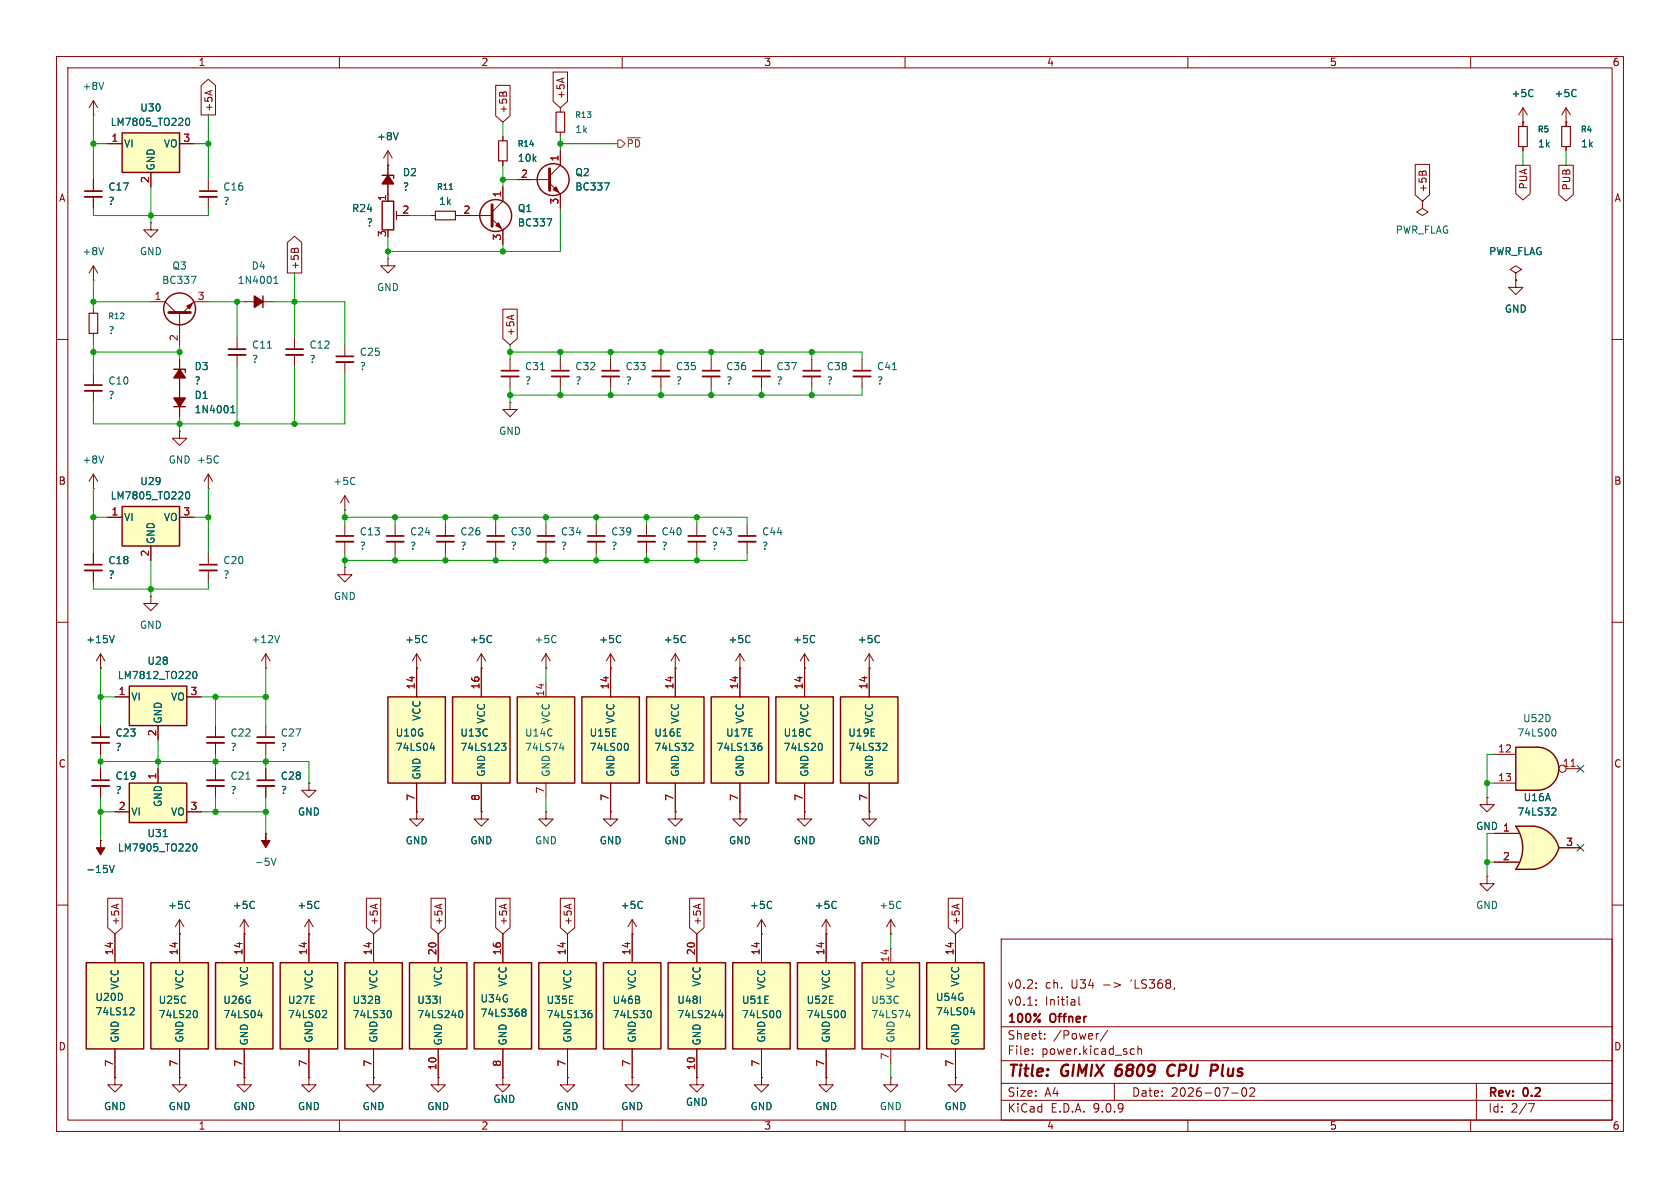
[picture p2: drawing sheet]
<svg xmlns="http://www.w3.org/2000/svg" width="297mm" height="210mm" viewBox="0 0 297 210" stroke-linecap="round" stroke-linejoin="round" font-family="sans-serif">
<defs><g id="words">
<g font-size="2.8" fill="#840000">
<text x="178" y="190.9">Title:</text>
<text x="187.7" y="190.9">GIMIX</text>
<text x="198.1" y="190.9">6809</text>
<text x="208" y="190.9">CPU</text>
<text x="216.4" y="190.9">Plus</text>
</g>
<g font-size="2.1" fill="#840000">
<text x="178" y="178">v0.1:</text>
<text x="178" y="175">v0.2:</text>
<text x="184.7" y="178">Initial</text>
<text x="184.7" y="175">ch.</text>
<text x="189.4" y="175">U34</text>
<text x="200.1" y="175">'LS368,</text>
<text x="178" y="184">Sheet:</text>
<text x="178" y="181.2">100%</text>
<text x="185.7" y="181.2">Offner</text>
<text x="186.2" y="184">/Power/</text>
<text x="178" y="186.7">File:</text>
<text x="184.1" y="186.7">power.kicad_sch</text>
<text x="178" y="196.9">KiCad</text>
<text x="178" y="194.1">Size:</text>
<text x="184.7" y="194.1">A4</text>
<text x="185.7" y="196.9">E.D.A.</text>
<text x="193.3" y="196.9">9.0.9</text>
<text x="200" y="194.1">Date:</text>
<text x="207" y="194.1">2026-07-02</text>
<text x="263" y="194.3">Rev:</text>
<text x="263" y="196.9">Id:</text>
<text x="267.1" y="196.9">2/7</text>
<text x="269.4" y="194.3">0.2</text>
</g>
<g font-size="1.8" fill="#840000">
<text x="35" y="11.9">1</text>
<text x="85" y="11.9">2</text>
<text x="135" y="11.9">3</text>
<text x="185" y="11.9">4</text>
<text x="235" y="11.9">5</text>
<text x="285" y="11.9">6</text>
<text x="100" y="17.6" transform="rotate(-90 100 17.6)">+5A</text>
<text x="37.8" y="19.8" transform="rotate(-90 37.8 19.8)">+5A</text>
<text x="89.9" y="20.2" transform="rotate(-90 89.9 20.2)">+5B</text>
<text x="10.3" y="35.9">A</text>
<text x="252.4" y="34.1" transform="rotate(-90 252.4 34.1)">+5B</text>
<text x="270.2" y="33.6" transform="rotate(-90 270.2 33.6)">PUA</text>
<text x="277.8" y="33.8" transform="rotate(-90 277.8 33.8)">PUB</text>
<text x="285.3" y="35.9">A</text>
<text x="53" y="47.8" transform="rotate(-90 53 47.8)">+5B</text>
<text x="91.1" y="59.5" transform="rotate(-90 91.1 59.5)">+5A</text>
<text x="10.3" y="85.9">B</text>
<text x="285.3" y="85.9">B</text>
<text x="10.3" y="135.9">C</text>
<text x="285.3" y="135.9">C</text>
<text x="21.3" y="163.7" transform="rotate(-90 21.3 163.7)">+5A</text>
<text x="67" y="163.7" transform="rotate(-90 67 163.7)">+5A</text>
<text x="78.4" y="163.7" transform="rotate(-90 78.4 163.7)">+5A</text>
<text x="89.9" y="163.7" transform="rotate(-90 89.9 163.7)">+5A</text>
<text x="101.3" y="163.7" transform="rotate(-90 101.3 163.7)">+5A</text>
<text x="124.1" y="163.7" transform="rotate(-90 124.1 163.7)">+5A</text>
<text x="169.9" y="163.7" transform="rotate(-90 169.9 163.7)">+5A</text>
<text x="10.3" y="185.9">D</text>
<text x="285.3" y="185.9">D</text>
<text x="35" y="199.9">1</text>
<text x="85" y="199.9">2</text>
<text x="135" y="199.9">3</text>
<text x="185" y="199.9">4</text>
<text x="235" y="199.9">5</text>
<text x="285" y="199.9">6</text>
</g>
<g font-size="1.8" fill="#006464">
<text x="14.5" y="16.1">+8V</text>
<text x="267.1" y="17.4">+5C</text>
<text x="274.7" y="17.4">+5C</text>
<text x="19.5" y="22.5">LM7805_TO220</text>
<text x="24.7" y="19.9">U30</text>
<text x="101.6" y="23.7">1k</text>
<text x="21.8" y="26.3">VI</text>
<text x="28.9" y="26.3">VO</text>
<text x="66.5" y="25">+8V</text>
<text x="91.4" y="28.8">10k</text>
<text x="271.8" y="26.3">1k</text>
<text x="279.4" y="26.3">1k</text>
<text x="19.1" y="33.9">C17</text>
<text x="27.5" y="30.2" transform="rotate(-90 27.5 30.2)">GND</text>
<text x="39.4" y="33.9">C16</text>
<text x="71.1" y="31.3">D2</text>
<text x="71.1" y="33.9">?</text>
<text x="101.6" y="33.9">BC337</text>
<text x="101.6" y="31.3">Q2</text>
<text x="19.1" y="36.4">?</text>
<text x="39.4" y="36.4">?</text>
<text x="62.1" y="37.7">R24</text>
<text x="64.7" y="40.2">?</text>
<text x="77.5" y="36.4">1k</text>
<text x="91.4" y="40.2">BC337</text>
<text x="91.4" y="37.7">Q1</text>
<text x="246.6" y="41.5">PWR_FLAG</text>
<text x="14.5" y="45.3">+8V</text>
<text x="24.6" y="45.3">GND</text>
<text x="30.4" y="47.9">Q3</text>
<text x="44.4" y="47.9">D4</text>
<text x="263.2" y="45.3">PWR_FLAG</text>
<text x="28.6" y="50.4">BC337</text>
<text x="41.9" y="50.4">1N4001</text>
<text x="66.5" y="51.7">GND</text>
<text x="19.1" y="59.3">?</text>
<text x="265.9" y="55.5">GND</text>
<text x="34.3" y="65.6">D3</text>
<text x="44.5" y="61.8">C11</text>
<text x="44.5" y="64.4">?</text>
<text x="54.6" y="61.8">C12</text>
<text x="54.6" y="64.4">?</text>
<text x="63.5" y="63.1">C25</text>
<text x="63.5" y="65.6">?</text>
<text x="92.7" y="65.6">C31</text>
<text x="101.6" y="65.6">C32</text>
<text x="110.5" y="65.6">C33</text>
<text x="119.4" y="65.6">C35</text>
<text x="128.3" y="65.6">C36</text>
<text x="137.2" y="65.6">C37</text>
<text x="146.1" y="65.6">C38</text>
<text x="154.9" y="65.6">C41</text>
<text x="19.1" y="68.2">C10</text>
<text x="19.1" y="70.7">?</text>
<text x="34.3" y="70.7">D1</text>
<text x="34.3" y="68.2">?</text>
<text x="92.7" y="68.2">?</text>
<text x="101.6" y="68.2">?</text>
<text x="110.5" y="68.2">?</text>
<text x="119.4" y="68.2">?</text>
<text x="128.3" y="68.2">?</text>
<text x="137.2" y="68.2">?</text>
<text x="146.1" y="68.2">?</text>
<text x="154.9" y="68.2">?</text>
<text x="34.3" y="73.3">1N4001</text>
<text x="88.1" y="77.1">GND</text>
<text x="14.5" y="82.1">+8V</text>
<text x="29.7" y="82.1">GND +5C</text>
<text x="19.5" y="88.5">LM7805_TO220</text>
<text x="24.7" y="86">U29</text>
<text x="58.8" y="86">+5C</text>
<text x="21.8" y="92.3">VI</text>
<text x="28.9" y="92.3">VO</text>
<text x="63.5" y="94.8">C13</text>
<text x="72.4" y="94.8">C24</text>
<text x="81.3" y="94.8">C26</text>
<text x="90.2" y="94.8">C30</text>
<text x="99.1" y="94.8">C34</text>
<text x="108" y="94.8">C39</text>
<text x="116.8" y="94.8">C40</text>
<text x="125.7" y="94.8">C43</text>
<text x="134.6" y="94.8">C44</text>
<text x="19.1" y="99.9">C18</text>
<text x="27.5" y="96.3" transform="rotate(-90 27.5 96.3)">GND</text>
<text x="39.4" y="99.9">C20</text>
<text x="63.5" y="97.4">?</text>
<text x="72.4" y="97.4">?</text>
<text x="81.3" y="97.4">?</text>
<text x="90.2" y="97.4">?</text>
<text x="99.1" y="97.4">?</text>
<text x="108" y="97.4">?</text>
<text x="116.8" y="97.4">?</text>
<text x="125.7" y="97.4">?</text>
<text x="134.6" y="97.4">?</text>
<text x="19.1" y="102.5">?</text>
<text x="39.4" y="102.5">?</text>
<text x="58.9" y="106.3">GND</text>
<text x="15.1" y="113.9">+15V</text>
<text x="24.6" y="111.4">GND</text>
<text x="44.3" y="113.9">+12V</text>
<text x="71.5" y="113.9">+5C</text>
<text x="83" y="113.9">+5C</text>
<text x="94.4" y="113.9">+5C</text>
<text x="105.8" y="113.9">+5C</text>
<text x="117.3" y="113.9">+5C</text>
<text x="128.7" y="113.9">+5C</text>
<text x="140.1" y="113.9">+5C</text>
<text x="151.5" y="113.9">+5C</text>
<text x="26" y="117.7">U28</text>
<text x="20.7" y="120.2">LM7812_TO220</text>
<text x="23.1" y="124.1">VI</text>
<text x="30.1" y="124.1">VO</text>
<text x="20.3" y="130.4">C23</text>
<text x="28.8" y="128" transform="rotate(-90 28.8 128)">GND</text>
<text x="40.6" y="130.4">C22</text>
<text x="49.5" y="130.4">C27</text>
<text x="69.9" y="130.4">U10G</text>
<text x="74.5" y="127.5" transform="rotate(-90 74.5 127.5)">VCC</text>
<text x="81.3" y="130.4">U13C</text>
<text x="86" y="128" transform="rotate(-90 86 128)">VCC</text>
<text x="92.7" y="130.4">U14C</text>
<text x="97.4" y="128" transform="rotate(-90 97.4 128)">VCC</text>
<text x="104.1" y="130.4">U15E</text>
<text x="108.8" y="128" transform="rotate(-90 108.8 128)">VCC</text>
<text x="115.6" y="130.4">U16E</text>
<text x="120.2" y="128" transform="rotate(-90 120.2 128)">VCC</text>
<text x="128.3" y="130.4">U17E</text>
<text x="131.7" y="128" transform="rotate(-90 131.7 128)">VCC</text>
<text x="138.4" y="130.4">U18C</text>
<text x="143.1" y="128" transform="rotate(-90 143.1 128)">VCC</text>
<text x="149.9" y="130.4">U19E</text>
<text x="154.5" y="128" transform="rotate(-90 154.5 128)">VCC</text>
<text x="268.1" y="130.4">74LS00</text>
<text x="269.2" y="127.9">U52D</text>
<text x="20.3" y="132.9">?</text>
<text x="40.6" y="132.9">?</text>
<text x="49.5" y="132.9">?</text>
<text x="69.9" y="132.9">74LS04</text>
<text x="74.5" y="137.9" transform="rotate(-90 74.5 137.9)">GND</text>
<text x="81.3" y="132.9">74LS123</text>
<text x="86" y="137.4" transform="rotate(-90 86 137.4)">GND</text>
<text x="92.7" y="132.9">74LS74</text>
<text x="97.4" y="137.4" transform="rotate(-90 97.4 137.4)">GND</text>
<text x="104.1" y="132.9">74LS00</text>
<text x="108.8" y="137.4" transform="rotate(-90 108.8 137.4)">GND</text>
<text x="115.6" y="132.9">74LS32</text>
<text x="120.2" y="137.4" transform="rotate(-90 120.2 137.4)">GND</text>
<text x="126.6" y="132.9">74LS136</text>
<text x="131.7" y="137.4" transform="rotate(-90 131.7 137.4)">GND</text>
<text x="138.4" y="132.9">74LS20</text>
<text x="143.1" y="137.4" transform="rotate(-90 143.1 137.4)">GND</text>
<text x="149.9" y="132.9">74LS32</text>
<text x="154.5" y="137.4" transform="rotate(-90 154.5 137.4)">GND</text>
<text x="20.3" y="138">C19</text>
<text x="20.3" y="140.6">?</text>
<text x="28.8" y="142.8" transform="rotate(-90 28.8 142.8)">GND</text>
<text x="40.6" y="138">C21</text>
<text x="40.6" y="140.6">?</text>
<text x="49.5" y="138">C28</text>
<text x="49.5" y="140.6">?</text>
<text x="269.3" y="141.8">U16A</text>
<text x="23.1" y="144.4">VI</text>
<text x="26" y="148.2">U31</text>
<text x="30.1" y="144.4">VO</text>
<text x="52.6" y="144.4">GND</text>
<text x="71.6" y="149.5">GND</text>
<text x="83.1" y="149.5">GND</text>
<text x="94.5" y="149.5">GND</text>
<text x="105.9" y="149.5">GND</text>
<text x="117.3" y="149.5">GND</text>
<text x="128.8" y="149.5">GND</text>
<text x="140.2" y="149.5">GND</text>
<text x="151.6" y="149.5">GND</text>
<text x="260.9" y="146.9">GND 1</text>
<text x="268.1" y="144.4">74LS32</text>
<text x="15.1" y="154.5">-15V</text>
<text x="20.7" y="150.7">LM7905_TO220</text>
<text x="45" y="153.3">-5V</text>
<text x="29.6" y="160.9">+5C</text>
<text x="41.1" y="160.9">+5C</text>
<text x="52.5" y="160.9">+5C</text>
<text x="109.6" y="160.9">+5C</text>
<text x="132.5" y="160.9">+5C</text>
<text x="143.9" y="160.9">+5C</text>
<text x="155.4" y="160.9">+5C</text>
<text x="260.9" y="160.9">GND</text>
<text x="16.8" y="177.1">U20D</text>
<text x="16.8" y="179.7">74LS12</text>
<text x="21.2" y="175" transform="rotate(-90 21.2 175)">VCC</text>
<text x="27.9" y="177.6">U25C</text>
<text x="32.6" y="175" transform="rotate(-90 32.6 175)">VCC</text>
<text x="39.4" y="177.6">U26G</text>
<text x="44" y="174.5" transform="rotate(-90 44 174.5)">VCC</text>
<text x="50.8" y="177.6">U27E</text>
<text x="55.5" y="175" transform="rotate(-90 55.5 175)">VCC</text>
<text x="62.2" y="177.6">U32B</text>
<text x="66.9" y="175" transform="rotate(-90 66.9 175)">VCC</text>
<text x="73.7" y="177.6">U33I</text>
<text x="78.3" y="174.5" transform="rotate(-90 78.3 174.5)">VCC</text>
<text x="84.8" y="177.4">U34G</text>
<text x="84.8" y="179.9">74LS368</text>
<text x="89.8" y="174.5" transform="rotate(-90 89.8 174.5)">VCC</text>
<text x="96.5" y="177.6">U35E</text>
<text x="101.2" y="175" transform="rotate(-90 101.2 175)">VCC</text>
<text x="108.2" y="177.6">U46B</text>
<text x="112.6" y="175" transform="rotate(-90 112.6 175)">VCC</text>
<text x="119.6" y="177.6">U48I</text>
<text x="124.1" y="174.5" transform="rotate(-90 124.1 174.5)">VCC</text>
<text x="131.1" y="177.6">U51E</text>
<text x="135.5" y="175" transform="rotate(-90 135.5 175)">VCC</text>
<text x="142.5" y="177.6">U52E</text>
<text x="146.9" y="175" transform="rotate(-90 146.9 175)">VCC</text>
<text x="153.9" y="177.6">U53C</text>
<text x="158.3" y="175" transform="rotate(-90 158.3 175)">VCC</text>
<text x="165.4" y="177.1">U54G</text>
<text x="165.4" y="179.7">74LS04</text>
<text x="169.8" y="174.5" transform="rotate(-90 169.8 174.5)">VCC</text>
<text x="21.2" y="184.4" transform="rotate(-90 21.2 184.4)">GND</text>
<text x="27.9" y="180.2">74LS20</text>
<text x="32.6" y="184.4" transform="rotate(-90 32.6 184.4)">GND</text>
<text x="39.4" y="180.2">74LS04</text>
<text x="44" y="184.9" transform="rotate(-90 44 184.9)">GND</text>
<text x="50.8" y="180.2">74LS02</text>
<text x="55.5" y="184.4" transform="rotate(-90 55.5 184.4)">GND</text>
<text x="62.2" y="180.2">74LS30</text>
<text x="66.9" y="184.4" transform="rotate(-90 66.9 184.4)">GND</text>
<text x="73.7" y="180.2">74LS240</text>
<text x="78.3" y="184.9" transform="rotate(-90 78.3 184.9)">GND</text>
<text x="89.8" y="184.9" transform="rotate(-90 89.8 184.9)">GND</text>
<text x="96.5" y="180.2">74LS136</text>
<text x="101.2" y="184.4" transform="rotate(-90 101.2 184.4)">GND</text>
<text x="108.2" y="180.2">74LS30</text>
<text x="112.6" y="184.4" transform="rotate(-90 112.6 184.4)">GND</text>
<text x="119.6" y="180.2">74LS244</text>
<text x="124.1" y="184.9" transform="rotate(-90 124.1 184.9)">GND</text>
<text x="131.1" y="180.2">74LS00</text>
<text x="135.5" y="184.4" transform="rotate(-90 135.5 184.4)">GND</text>
<text x="142.5" y="180.2">74LS00</text>
<text x="146.9" y="184.4" transform="rotate(-90 146.9 184.4)">GND</text>
<text x="153.9" y="180.2">74LS74</text>
<text x="158.3" y="184.4" transform="rotate(-90 158.3 184.4)">GND</text>
<text x="169.8" y="184.9" transform="rotate(-90 169.8 184.9)">GND</text>
<text x="18.3" y="196.4">GND</text>
<text x="29.7" y="196.4">GND</text>
<text x="41.1" y="196.4">GND</text>
<text x="52.6" y="196.4">GND</text>
<text x="64" y="196.4">GND</text>
<text x="75.4" y="196.4">GND</text>
<text x="87.1" y="195.2">GND</text>
<text x="98.3" y="196.4">GND</text>
<text x="109.7" y="196.4">GND</text>
<text x="121.2" y="195.7">GND</text>
<text x="132.6" y="196.4">GND</text>
<text x="144" y="196.4">GND</text>
<text x="155.4" y="196.4">GND</text>
<text x="166.9" y="196.4">GND</text>
</g>
<g font-size="1.8" fill="#a90000">
<text x="19.6" y="25.1">1</text>
<text x="32.3" y="25.1">3</text>
<text x="98.8" y="28.6" transform="rotate(-90 98.8 28.6)">1</text>
<text x="26.4" y="32.5" transform="rotate(-90 26.4 32.5)">2</text>
<text x="68.3" y="35.6" transform="rotate(-90 68.3 35.6)">1</text>
<text x="88.6" y="35" transform="rotate(-90 88.6 35)">1</text>
<text x="92" y="31.5">2</text>
<text x="68.3" y="42" transform="rotate(-90 68.3 42)">3</text>
<text x="71" y="37.8">2</text>
<text x="81.8" y="37.8">2</text>
<text x="98.8" y="36.3" transform="rotate(-90 98.8 36.3)">3</text>
<text x="88.6" y="42.6" transform="rotate(-90 88.6 42.6)">3</text>
<text x="27.2" y="53.1">1</text>
<text x="34.9" y="53.1">3</text>
<text x="31.5" y="60.4" transform="rotate(-90 31.5 60.4)">2</text>
<text x="19.6" y="91.2">1</text>
<text x="32.3" y="91.2">3</text>
<text x="26.4" y="98.5" transform="rotate(-90 26.4 98.5)">2</text>
<text x="20.9" y="122.9">1</text>
<text x="33.6" y="122.9">3</text>
<text x="73.4" y="122" transform="rotate(-90 73.4 122)">14</text>
<text x="84.8" y="122" transform="rotate(-90 84.8 122)">16</text>
<text x="96.3" y="123.2" transform="rotate(-90 96.3 123.2)">14</text>
<text x="107.7" y="122" transform="rotate(-90 107.7 122)">14</text>
<text x="119.1" y="122" transform="rotate(-90 119.1 122)">14</text>
<text x="130.6" y="122" transform="rotate(-90 130.6 122)">14</text>
<text x="142" y="122" transform="rotate(-90 142 122)">14</text>
<text x="153.4" y="122" transform="rotate(-90 153.4 122)">14</text>
<text x="27.7" y="130.2" transform="rotate(-90 27.7 130.2)">2</text>
<text x="27.7" y="137.9" transform="rotate(-90 27.7 137.9)">1</text>
<text x="264.8" y="133.1">12</text>
<text x="276.2" y="135.6">11</text>
<text x="20.9" y="143.3">2</text>
<text x="33.6" y="143.3">3</text>
<text x="73.4" y="141.7" transform="rotate(-90 73.4 141.7)">7</text>
<text x="84.8" y="141.7" transform="rotate(-90 84.8 141.7)">8</text>
<text x="96.3" y="140.4" transform="rotate(-90 96.3 140.4)">7</text>
<text x="107.7" y="141.7" transform="rotate(-90 107.7 141.7)">7</text>
<text x="119.1" y="141.7" transform="rotate(-90 119.1 141.7)">7</text>
<text x="130.6" y="141.7" transform="rotate(-90 130.6 141.7)">7</text>
<text x="142" y="141.7" transform="rotate(-90 142 141.7)">7</text>
<text x="153.4" y="141.7" transform="rotate(-90 153.4 141.7)">7</text>
<text x="264.8" y="138.2">13</text>
<text x="276.8" y="149.6">3</text>
<text x="265.6" y="152.1">2</text>
<text x="20.1" y="169" transform="rotate(-90 20.1 169)">14</text>
<text x="31.5" y="169" transform="rotate(-90 31.5 169)">14</text>
<text x="42.9" y="169" transform="rotate(-90 42.9 169)">14</text>
<text x="54.4" y="169" transform="rotate(-90 54.4 169)">14</text>
<text x="65.8" y="169" transform="rotate(-90 65.8 169)">14</text>
<text x="77.2" y="169" transform="rotate(-90 77.2 169)">20</text>
<text x="88.6" y="169" transform="rotate(-90 88.6 169)">16</text>
<text x="100.1" y="169" transform="rotate(-90 100.1 169)">14</text>
<text x="111.5" y="169" transform="rotate(-90 111.5 169)">14</text>
<text x="122.9" y="169" transform="rotate(-90 122.9 169)">20</text>
<text x="134.4" y="169" transform="rotate(-90 134.4 169)">14</text>
<text x="145.8" y="169" transform="rotate(-90 145.8 169)">14</text>
<text x="157.2" y="170.2" transform="rotate(-90 157.2 170.2)">14</text>
<text x="168.7" y="169" transform="rotate(-90 168.7 169)">14</text>
<text x="20.1" y="188.7" transform="rotate(-90 20.1 188.7)">7</text>
<text x="31.5" y="188.7" transform="rotate(-90 31.5 188.7)">7</text>
<text x="42.9" y="188.7" transform="rotate(-90 42.9 188.7)">7</text>
<text x="54.4" y="188.7" transform="rotate(-90 54.4 188.7)">7</text>
<text x="65.8" y="188.7" transform="rotate(-90 65.8 188.7)">7</text>
<text x="77.2" y="189.3" transform="rotate(-90 77.2 189.3)">10</text>
<text x="88.6" y="188.7" transform="rotate(-90 88.6 188.7)">8</text>
<text x="100.1" y="188.7" transform="rotate(-90 100.1 188.7)">7</text>
<text x="111.5" y="188.7" transform="rotate(-90 111.5 188.7)">7</text>
<text x="122.9" y="189.3" transform="rotate(-90 122.9 189.3)">10</text>
<text x="134.4" y="188.7" transform="rotate(-90 134.4 188.7)">7</text>
<text x="145.8" y="188.7" transform="rotate(-90 145.8 188.7)">7</text>
<text x="157.2" y="187.4" transform="rotate(-90 157.2 187.4)">7</text>
<text x="168.7" y="188.7" transform="rotate(-90 168.7 188.7)">7</text>
</g>
<text font-size="1.8" fill="#725600" x="110.7" y="26.3">~{PD}</text>
<g font-size="1.4" fill="#006464">
<text x="101.6" y="21.1">R13</text>
<text x="271.7" y="23.6">R5</text>
<text x="279.4" y="23.6">R4</text>
<text x="91.4" y="26.1">R14</text>
<text x="77.1" y="33.8">R11</text>
<text x="19" y="56.6">R12</text>
</g>
</g></defs>
<g fill="none" stroke="#840000" stroke-width=".18">
<path d="M10 10h277v190h-277zM12 12h273v186h-273zM60 10v2M110 10v2M160 10v2M210 10v2M260 10v2M68.6 34.3v1.3M70.1 37.3v1.6M70.1 38.1h1M10 60h2M285 60h2"/>
<path d="M10 110h2M153.7 118.1h.1M153.7 115.6l-.8 1.2M153.7 115.6l.7 1.2M153.7 115.6v2.5M285 110h2M153.7 143.5v1.3h1.2l-1.2 1.3-1.3-1.3h1.3M153.7 143.5h.1M10 160h2M177 166h108v32h-108zM183.2 177.6v.1M183.2 173.8v.1"/>
<path d="M183.2 174.6v.1M183.2 176.8v.1M190.7 176.2v1.3l.3 .2M195.1 174.1h1.1M197 173.7l1.1 .4-1.1 .5M285 160h2M60 198v2M110 198v2M160 198v2M177 194.5h108M177 191.5h108M177 187.5h108"/>
<path d="M177 181.5h108M182.5 186.3v.1M182.5 185.5v.1M184.7 183.6v.1M184.7 182.8v.1M194.2 182.7l-.2 .1M195.8 182.1l-1.3 2M197 191.5v3M200.1 185.4l.4 .1M200.5 186.3l-.4 .1M201.2 185.5l.2-.1 .3 .1 .1 .9M201.2 184.9v1.5"/>
<path d="M210 198v2M217.7 193.2h1.2M219.7 192.4l.2-.1a.81 .81 0 0 1 .6 .6 .81 .81 0 0 1-.3 .8l-.2 .1a.81 .81 0 0 1-.3-1.4zM221 192.4l.5-.1 .2 .1 .1 .3-.9 1.1h.9M260 198v2M261 191.5v6.5M270.2 195.1h1l-.6 1.5"/>
</g>
<path d="M197.4 188.7l-.2 1.1 .3 .4M197.4 189.1l-.2 .3M207.4 188.2a1.13 1.13 0 0 0-1 .7 1.13 1.13 0 0 0 .2 1.2l.3 .1 .5-.1M215 188.2l.2 .1a.54 .54 0 0 1-.1 .9" fill="none" stroke="#840000" stroke-width=".4"/>
<path d="M67.6 35.6h2v5h-2z" fill="none" stroke="#840000" stroke-width=".25"/>
<path d="M155.2 112.3l.3 .2M155.5 113.5l-.3 .1" fill="none" stroke="#006464" stroke-width=".18"/>
<path d="M106.7 170.2h10.1v15.2h-10.1z" fill="#ffffc2"/>
<path d="M106.7 170.2h10.1v15.2h-10.1z" fill="none" stroke="#840000" stroke-width=".25"/>
<path d="M111.8 165.1v5.1M111.8 190.5v1.3h1.2l-1.2 1.2-1.3-1.2h1.3M111.8 190.5h.1M111.8 185.4v5.1" fill="none" stroke="#840000" stroke-width=".18"/>
<path d="M114.8 178.6a.79 .79 0 0 1 0 1.3" fill="none" stroke="#006464" stroke-width=".18"/>
<path d="M118.1 170.2h10.2v15.2h-10.2z" fill="#ffffc2"/>
<path d="M118.1 170.2h10.2v15.2h-10.2z" fill="none" stroke="#840000" stroke-width=".25"/>
<path d="M111.8 165.1h.1M111.8 162.6l-.8 1.2M111.8 162.6l.7 1.2M111.8 162.6v2.5M123.2 165.1v5.1M123.2 190.5v1.3h1.3l-1.3 1.2-1.3-1.2h1.3M123.2 190.5h.1M123.2 185.4v5.1" fill="none" stroke="#840000" stroke-width=".18"/>
<path d="M113.3 159.3l.2 .2M113.5 160.5l-.2 .1M127.4 178.6l-.3 .9h.7M127.7 179.1v.8" fill="none" stroke="#006464" stroke-width=".18"/>
<path d="M22.9 138.4h10.1v7h-10.1z" fill="#ffffc2"/>
<g fill="none" stroke="#840000" stroke-width=".25">
<path d="M67.6 31h2v.5M22.9 138.4h10.1v7h-10.1z"/>
<circle cx="87.6" cy="38.1" r="2.82"/>
<circle cx="97.8" cy="31.7" r="2.82"/>
</g>
<g fill="none" stroke="#840000" stroke-width=".18">
<path d="M68.6 29.2h.1M68.6 26.7l-.8 1.2M68.6 26.7l.7 1.2M68.6 26.7v7.6M76.2 38.1h.8M80.5 38.1h6.5M87 38.7l1.9 1.9v2.6M88.9 33v2.6l-1.9 1.9M91.4 31.8h5.8M97.2 32.4l1.9 1.9v2.5M99.1 26.7v2.5l-1.9 1.9M68.6 45.7v1.3h1.2l-1.2 1.3-1.3-1.3h1.3"/>
<path d="M68.6 45.7h.1M90.2 71.1v1.3h1.2l-1.2 1.3-1.3-1.3h1.3M90.2 71.1h.1M16.5 86.4h.1M16.5 83.8l-.8 1.3M16.5 83.8l.8 1.3M16.5 83.8v2.6M36.8 97.8v2M61 90.2h.1M61 87.6l-.8 1.3M61 87.6l.7 1.3M61 87.6v2.6"/>
<path d="M36.8 100.8v2.1M61 100.3v1.3h1.2l-1.2 1.3-1.3-1.3h1.3M61 100.3h.1M27.9 135.9v2.5M20.3 143.5h2.6M33 143.5h2.6M142.2 143.5v1.3h1.3l-1.3 1.3-1.2-1.3h1.2M142.2 143.5h.1M134.6 165.1h.1M134.6 162.6l-.7 1.2M134.6 162.6l.8 1.2M134.6 162.6v2.5"/>
</g>
<path d="M70.4 23.4l-.4 1.3M79.4 33.5h.6M96.7 38.7h.8l-.5 1.2M106.9 32.3h.8l-.5 1.3M18.3 80.6l-.4 1.3M62.5 84.4l.2 .1M62.7 85.5l-.2 .2M28.8 147.9h.8M34.2 149.3l.2-.1a.68 .68 0 0 1 .4 .6 .68 .68 0 0 1-.4 .6l-.2-.1-.1-.3zM136.2 159.3l.2 .2M136.4 160.5l-.2 .1" fill="none" stroke="#006464" stroke-width=".18"/>
<path d="M68.6 31l1 1.5h-2z" fill="#840000" stroke="#840000" stroke-width=".25"/>
<path d="M77 37.3h3.5v1.6h-3.5z" fill="none" stroke="#840000" stroke-width=".2"/>
<path d="M87 36.2v3.8M97.2 29.8v3.9" fill="none" stroke="#840000" stroke-width=".51"/>
<g fill="#840000" stroke="#840000" stroke-width=".18">
<path d="M87.6 39.9l.5-.5 .5 1z"/>
<path d="M97.8 33.5l.5-.5 .5 1z"/>
</g>
<path d="M35.3 99.8h3.1" fill="none" stroke="#840000" stroke-width=".3"/>
<path d="M35.3 100.8h3.1" fill="none" stroke="#840000" stroke-width=".33"/>
<path d="M163.8 170.2h10.2v15.2h-10.2z" fill="#ffffc2"/>
<path d="M163.8 170.2h10.2v15.2h-10.2z" fill="none" stroke="#840000" stroke-width=".25"/>
<path d="M157.5 165.1h.1M157.5 162.6l-.8 1.2M157.5 162.6l.7 1.2M157.5 162.6v2.5M168.9 165.1v5.1M157.5 190.5v1.3h1.2l-1.2 1.2-1.3-1.2h1.3M157.5 190.5h.1M168.9 185.4v5.1" fill="none" stroke="#840000" stroke-width=".18"/>
<path d="M159 159.3l.3 .2M159.3 160.5l-.3 .1M171.6 179h.8M172.2 178.5v.9" fill="none" stroke="#006464" stroke-width=".18"/>
<path d="M152.4 170.2h10.2v15.2h-10.2z" fill="#ffffc2"/>
<path d="M152.4 170.2h10.2v15.2h-10.2z" fill="none" stroke="#840000" stroke-width=".25"/>
<path d="M157.5 167.6v2.6M157.5 185.4v2.6M168.9 190.5v1.3h1.3l-1.3 1.2-1.3-1.2h1.3M168.9 190.5h.1" fill="none" stroke="#840000" stroke-width=".18"/>
<path d="M160.1 179.5h.8M160.7 179.1v.8" fill="none" stroke="#006464" stroke-width=".18"/>
<path d="M141 170.2h10.1v15.2h-10.1z" fill="#ffffc2"/>
<path d="M141 170.2h10.1v15.2h-10.1z" fill="none" stroke="#840000" stroke-width=".25"/>
<path d="M146 165.1h.1M146 162.6v7.6M146 162.6l-.7 1.2M146 162.6l.8 1.2M134.6 190.5v1.3h1.3l-1.3 1.2-1.3-1.2h1.3M134.6 190.5h.1M146 190.5v1.3h1.3l-1.3 1.2-1.2-1.2h1.2M146 190.5h.1M146 185.4v5.1" fill="none" stroke="#840000" stroke-width=".18"/>
<path d="M147.6 159.3l.2 .2M147.8 160.5l-.2 .1M149.1 178.6a.79 .79 0 0 1 0 1.3" fill="none" stroke="#006464" stroke-width=".18"/>
<path d="M129.5 170.2h10.2v15.2h-10.2z" fill="#ffffc2"/>
<path d="M129.5 170.2h10.2v15.2h-10.2z" fill="none" stroke="#840000" stroke-width=".25"/>
<g fill="none" stroke="#840000" stroke-width=".18">
<path d="M61 61v2M61 64v2M119.4 118.1h.1M119.4 115.6l-.8 1.2M119.4 115.6l.7 1.2M119.4 115.6v2.5M130.8 118.1h.1M130.8 115.6l-.8 1.2M130.8 115.6l.8 1.2M130.8 115.6v2.5M119.4 143.5v1.3h1.2l-1.2 1.3-1.3-1.3h1.3M119.4 143.5h.1"/>
<path d="M134.6 165.1v5.1M134.6 185.4v5.1"/>
</g>
<path d="M120.9 112.3l.3 .2M121.2 113.5l-.3 .1M132.4 112.3l.2 .2M132.6 113.5l-.2 .1M137.7 178.6a.79 .79 0 0 1 0 1.3" fill="none" stroke="#006464" stroke-width=".18"/>
<path d="M59.4 63h3.1" fill="none" stroke="#840000" stroke-width=".3"/>
<path d="M59.4 64h3.1" fill="none" stroke="#840000" stroke-width=".33"/>
<path d="M114.3 123.2h10.2v15.2h-10.2z" fill="#ffffc2"/>
<path d="M114.3 123.2h10.2v15.2h-10.2z" fill="none" stroke="#840000" stroke-width=".25"/>
<path d="M119.4 118.1v5.1M119.4 138.4v5.1" fill="none" stroke="#840000" stroke-width=".18"/>
<path d="M122 131.4l.4 .1 .1 .3-.8 .9h.8" fill="none" stroke="#006464" stroke-width=".18"/>
<path d="M125.7 123.2h10.2v15.2h-10.2z" fill="#ffffc2"/>
<path d="M125.7 123.2h10.2v15.2h-10.2z" fill="none" stroke="#840000" stroke-width=".25"/>
<path d="M130.8 118.1v5.1M142.2 118.1h.1M142.2 115.6l-.7 1.2M142.2 115.6l.8 1.2M142.2 115.6v2.5M130.8 138.4v5.1M130.8 143.5v1.3h1.3l-1.3 1.3-1.3-1.3h1.3M130.8 143.5h.1" fill="none" stroke="#840000" stroke-width=".18"/>
<path d="M143.8 112.3l.2 .2M144 113.5l-.2 .1M134.1 131.9h.4l.2 .2-.1 .5h-.5M134.6 131.4l-.4 .1" fill="none" stroke="#006464" stroke-width=".18"/>
<path d="M137.2 123.2h10.1v15.2h-10.1z" fill="#ffffc2"/>
<path d="M137.2 123.2h10.1v15.2h-10.1z" fill="none" stroke="#840000" stroke-width=".25"/>
<path d="M142.2 118.1v5.1M142.2 138.4v5.1" fill="none" stroke="#840000" stroke-width=".18"/>
<path d="M145.1 131.4a.79 .79 0 0 1 0 1.3" fill="none" stroke="#006464" stroke-width=".18"/>
<path d="M148.6 123.2h10.1v15.2h-10.1z" fill="#ffffc2"/>
<path d="M30.7 65.3h2.1v.5M148.6 123.2h10.1v15.2h-10.1z" fill="none" stroke="#840000" stroke-width=".25"/>
<path d="M31.7 63.5v5.1M85.1 118.1h.1M85.1 115.6l-.8 1.2M85.1 115.6l.8 1.2M85.1 115.6v2.5M96.5 118.1h.1M96.5 115.6l-.7 1.2M96.5 115.6l.8 1.2M96.5 115.6v2.5M153.7 118.1v5.1M153.7 138.4v5.1" fill="none" stroke="#840000" stroke-width=".18"/>
<path d="M86.6 112.3l.3 .2M86.9 113.5l-.3 .1M98.1 112.3l.2 .2M98.3 113.5l-.2 .1M156.3 131.4l.4 .1 .1 .3-.8 .9h.8" fill="none" stroke="#006464" stroke-width=".18"/>
<path d="M31.7 65.3l1.1 1.5h-2.1z" fill="#840000" stroke="#840000" stroke-width=".25"/>
<path d="M80 123.2h10.2v15.2h-10.2z" fill="#ffffc2"/>
<path d="M80 123.2h10.2v15.2h-10.2z" fill="none" stroke="#840000" stroke-width=".25"/>
<path d="M85.1 118.1v5.1M85.1 138.4v5.1" fill="none" stroke="#840000" stroke-width=".18"/>
<path d="M88.6 131.4h.8l-.4 .5 .4 .1v.4l-.2 .3h-.4" fill="none" stroke="#006464" stroke-width=".18"/>
<path d="M68.6 123.2h10.1v15.2h-10.1z" fill="#ffffc2"/>
<g fill="none" stroke="#840000" stroke-width=".25">
<path d="M46.5 52.3v2.1M30.7 71.9h2.1M68.6 123.2h10.1v15.2h-10.1z"/>
<circle cx="31.7" cy="54.6" r="2.82"/>
</g>
<g fill="none" stroke="#840000" stroke-width=".18">
<path d="M99.1 19.1v.7M88.9 24.1v.8M88.9 28.4v.8M99.1 23.4v.7M16.5 54.6v.8M16.5 58.9v.8M26.7 53.3h2.5l1.9 1.9M31.7 55.2v5.8M36.8 53.3h-2.5l-1.9 1.9M41.9 59.7v2M43.2 53.3h5.1M52.1 59.7v2"/>
<path d="M16.5 66v2.1M16.5 69.1v2M31.7 76.2v1.3h1.3l-1.3 1.2-1.2-1.2h1.2M31.7 76.2h.1M31.7 68.6v5.1M41.9 62.7v2.1M52.1 62.7v2.1M16.5 97.8v2M78.7 92.7v2M78.7 95.8v2M16.5 100.8v2.1M17.8 118.1h.1"/>
<path d="M17.8 115.6l.7 1.2M17.8 115.6l-.8 1.2M17.8 115.6v2.5M26.7 105.4v1.3h1.2l-1.2 1.3-1.3-1.3h1.3M26.7 105.4h.1M73.7 118.1h.1M73.7 115.6v7.6M73.7 115.6l-.8 1.2M73.7 115.6l.7 1.2M107.9 118.1h.1M107.9 115.6l-.7 1.2M107.9 115.6l.8 1.2"/>
<path d="M107.9 115.6v2.5M47 128.3v2M47 131.3v2.1M73.7 138.4v5.1M73.7 143.5v1.3h1.2l-1.2 1.3-1.3-1.3h1.3M73.7 143.5h.1M85.1 143.5v1.3h1.3l-1.3 1.3-1.3-1.3h1.3M85.1 143.5h.1"/>
</g>
<g fill="none" stroke="#006464" stroke-width=".18">
<path d="M33.8 48.8h.9l-.6 1.3M48.4 50.1h.8M48.4 49.2l.4-.4v1.3M40.8 73h.7M40.8 72.1l.4-.4v1.3M47.3 61.5h.7M20.2 112.3l-.4 1.3M75.2 112.3l.2 .2M75.4 113.5l-.2 .1M109.5 112.3l.2 .2M109.7 113.5l-.2 .1M76.1 132.2h.8"/>
<path d="M76.7 131.8v.9"/>
</g>
<g fill="#840000" stroke="#840000" stroke-width=".25">
<path d="M30.7 70.4h2.1l-1.1 1.5z"/>
<path d="M45 52.3l1.5 1-1.5 1.1z"/>
</g>
<path d="M15 68.1h3M40.4 61.7h3M50.5 61.7h3.1M15 99.8h3M77.2 94.7h3.1M45.5 130.3h3" fill="none" stroke="#840000" stroke-width=".3"/>
<path d="M15 69.1h3M40.4 62.7h3M50.5 62.7h3.1M77.2 95.8h3.1M15 100.8h3M45.5 131.3h3" fill="none" stroke="#840000" stroke-width=".33"/>
<path d="M98.3 19.8h1.5v3.6h-1.5zM88.1 24.9h1.6v3.5h-1.6zM15.7 55.4h1.6v3.5h-1.6z" fill="none" stroke="#840000" stroke-width=".2"/>
<path d="M29.8 55.2h3.9" fill="none" stroke="#840000" stroke-width=".51"/>
<path d="M33 54.1l1-.5-.5 1z" fill="#840000" stroke="#840000" stroke-width=".18"/>
<path d="M22.9 121.3h10.1v7h-10.1z" fill="#ffffc2"/>
<path d="M22.9 121.3h10.1v7h-10.1z" fill="none" stroke="#840000" stroke-width=".25"/>
<g fill="none" stroke="#840000" stroke-width=".18">
<path d="M90.2 63.5v2M90.2 66.5v2.1M99.1 63.5v2M99.1 66.5v2.1M36.8 86.4h.1M36.8 83.8l-.7 1.3M36.8 83.8l.8 1.3M36.8 83.8v2.6M87.6 92.7v2M87.6 95.8v2M96.5 92.7v2M96.5 95.8v2"/>
<path d="M105.4 92.7v2M105.4 95.8v2M17.8 128.3v2M17.8 131.3v2.1M20.3 123.2h2.6M27.9 128.3v2.5M33 123.2h2.6"/>
</g>
<path d="M95.5 65.4h.8M38.4 80.6l.2 .1M38.6 81.7l-.2 .2M34.3 118.8l.1-.1a.68 .68 0 0 1 .4 .6 .68 .68 0 0 1-.4 .7 .84 .84 0 0 1-.1-1.2z" fill="none" stroke="#006464" stroke-width=".18"/>
<path d="M88.6 65.5h3.1M97.5 65.5h3.1M86.1 94.7h3.1M95 94.7h3M103.9 94.7h3M16.3 130.3h3" fill="none" stroke="#840000" stroke-width=".3"/>
<path d="M88.6 66.5h3.1M97.5 66.5h3.1M86.1 95.8h3.1M95 95.8h3M103.9 95.8h3M16.3 131.3h3" fill="none" stroke="#840000" stroke-width=".33"/>
<path d="M72.4 170.2h10.1v15.2h-10.1z" fill="#ffffc2"/>
<path d="M72.4 170.2h10.1v15.2h-10.1z" fill="none" stroke="#840000" stroke-width=".25"/>
<path d="M77.5 165.1v5.1M77.5 185.4v5.1" fill="none" stroke="#840000" stroke-width=".18"/>
<path d="M81.3 178.7l.1-.1a.68 .68 0 0 1 .4 .7 .68 .68 0 0 1-.4 .6l-.1-.1" fill="none" stroke="#006464" stroke-width=".18"/>
<path d="M21.6 89.5h10.1v7h-10.1z" fill="#ffffc2"/>
<path d="M21.6 89.5h10.1v7h-10.1z" fill="none" stroke="#840000" stroke-width=".25"/>
<g fill="none" stroke="#840000" stroke-width=".18">
<path d="M19 91.4h2.6M26.7 96.5v2.6M31.7 91.4h2.6M61 92.7v2M61 95.8v2M69.8 92.7v2M69.8 95.8v2M47 118.1h.1M47 115.6l-.8 1.2M47 115.6l.8 1.2M47 115.6v2.5M38.1 128.3v2"/>
<path d="M38.1 131.3v2.1M107.9 143.5v1.3h1.3l-1.3 1.3-1.2-1.3h1.2M107.9 143.5h.1"/>
</g>
<path d="M33 87l.1-.1a.68 .68 0 0 1 .5 .7 .68 .68 0 0 1-.5 .6 .84 .84 0 0 1-.1-1.2zM49.4 112.3l-.4 1.3" fill="none" stroke="#006464" stroke-width=".18"/>
<path d="M59.4 94.7h3.1M68.3 94.7h3.1M36.6 130.3h3" fill="none" stroke="#840000" stroke-width=".3"/>
<path d="M59.4 95.8h3.1M68.3 95.8h3.1M36.6 131.3h3" fill="none" stroke="#840000" stroke-width=".33"/>
<path d="M91.4 123.2h10.2v15.2h-10.2z" fill="#ffffc2"/>
<path d="M91.4 123.2h10.2v15.2h-10.2z" fill="none" stroke="#840000" stroke-width=".25"/>
<path d="M96.5 120.7v2.5M96.5 138.4v2.6" fill="none" stroke="#840000" stroke-width=".18"/>
<path d="M98.9 132.2h.8M99.5 131.8v.9" fill="none" stroke="#006464" stroke-width=".18"/>
<path d="M102.9 123.2h10.1v15.2h-10.1z" fill="#ffffc2"/>
<path d="M102.9 123.2h10.1v15.2h-10.1z" fill="none" stroke="#840000" stroke-width=".25"/>
<g fill="none" stroke="#840000" stroke-width=".18">
<path d="M276.9 19.1l-.8 1.2M276.9 19.1l.7 1.2M276.9 19.1v2.5M16.5 31.8v2M16.5 34.8v2M276.9 21.6h.1M268 48.3l1-.7-1-.6-1 .6 1 .7v1.2M268 49.5h.1M143.5 63.5v2M143.5 66.5v2.1M123.2 92.7v2M123.2 95.8v2"/>
<path d="M132.1 92.7v2M132.1 95.8v2M107.9 118.1v5.1M107.9 138.4v5.1M96.5 143.5v1.3h1.3l-1.3 1.3-1.3-1.3h1.3M96.5 143.5h.1M262.9 154.9v1.3h1.3l-1.3 1.3-1.3-1.3h1.3M262.9 154.9h.1M43.2 190.5v1.3h1.2l-1.2 1.2-1.3-1.2h1.3M43.2 190.5h.1M54.6 190.5v1.3h1.3l-1.3 1.2-1.3-1.2h1.3M54.6 190.5h.1"/>
<path d="M66 190.5v1.3h1.3l-1.3 1.2-1.2-1.2h1.2M66 190.5h.1"/>
</g>
<path d="M278.4 15.8l.2 .1M278.6 17l-.2 .1M110.8 131.4a.79 .79 0 0 1 0 1.3" fill="none" stroke="#006464" stroke-width=".18"/>
<path d="M15 33.8h3M142 65.5h3M121.7 94.7h3M130.6 94.7h3" fill="none" stroke="#840000" stroke-width=".3"/>
<path d="M15 34.8h3M142 66.5h3M121.7 95.8h3M130.6 95.8h3" fill="none" stroke="#840000" stroke-width=".33"/>
<path d="M268 146.1h3.1M268 153.7h3.1" fill="none" stroke="#ffffc2" stroke-width=".18"/>
<g fill="#ffffc2" stroke="#ffffc2" stroke-width=".18">
<path d="M270.6 148.5l5 1.4a5.2 5.2 0 0 1-4.4 3.8z"/>
<path d="M271.2 146.1a5.1 5.1 0 0 1 4.4 3.8l-5 1.3z"/>
</g>
<path d="M268 146.1h3.1v7.6h-3.1a6.7 6.7 0 0 0 0-7.6z" fill="#ffffc2"/>
<path d="M271.1 146.1h-3.1a6.6 6.6 0 0 1 0 7.6h3.1M271.2 146.1a5.1 5.1 0 0 1 4.4 3.8M275.6 149.9a5.2 5.2 0 0 1-4.4 3.8" fill="none" stroke="#840000" stroke-width=".25"/>
<path d="M264.2 147.3h4.3M264.2 152.4h4.3M275.6 149.9h3.8" fill="none" stroke="#840000" stroke-width=".18"/>
<path d="M274.5 142.8l.5 .1 .1 .3-.8 .9h.8" fill="none" stroke="#006464" stroke-width=".18"/>
<path d="M49.5 170.2h10.2v15.2h-10.2z" fill="#ffffc2"/>
<path d="M49.5 170.2h10.2v15.2h-10.2z" fill="none" stroke="#840000" stroke-width=".25"/>
<g fill="none" stroke="#840000" stroke-width=".18">
<path d="M16.5 17.8l-.8 1.3M16.5 17.8l.8 1.3M16.5 17.8v2.5M269.2 19.1l-.7 1.2M269.2 19.1l.8 1.2M269.2 19.1v3.3M16.5 20.3h.1M269.2 21.6h.1M269.2 25.9v.8M276.9 21.6v.8M276.9 25.9v.8M268 49.5v1.3h1.2l-1.2 1.3-1.3-1.3h1.3"/>
<path d="M268 49.5h.1M134.6 63.5v2M134.6 66.5v2.1M262.9 141v1.2h1.3l-1.3 1.3-1.3-1.3h1.3M262.9 141h.1M54.6 165.1v5.1M20.3 190.5v1.3h1.3l-1.3 1.2-1.3-1.2h1.3M20.3 190.5h.1M54.6 185.4v5.1"/>
</g>
<path d="M18.3 14.5l-.4 1.3M270.8 15.8l.2 .1M271 17l-.2 .1M57.2 178.6l.4 .1 .1 .3-.7 .9h.7" fill="none" stroke="#006464" stroke-width=".18"/>
<path d="M268.5 22.4h1.5v3.5h-1.5zM276.1 22.4h1.5v3.5h-1.5z" fill="none" stroke="#840000" stroke-width=".2"/>
<path d="M133.1 65.5h3" fill="none" stroke="#840000" stroke-width=".3"/>
<path d="M133.1 66.5h3" fill="none" stroke="#840000" stroke-width=".33"/>
<path d="M21.6 23.5h10.1v7h-10.1z" fill="#ffffc2"/>
<path d="M21.6 23.5h10.1v7h-10.1z" fill="none" stroke="#840000" stroke-width=".25"/>
<path d="M19 25.4h2.6M26.7 30.5v2.5M31.7 25.4h2.6M31.7 190.5v1.3h1.3l-1.3 1.2-1.2-1.2h1.2M31.7 190.5h.1" fill="none" stroke="#840000" stroke-width=".18"/>
<path d="M33 21l.1-.1a.68 .68 0 0 1 .5 .6 .68 .68 0 0 1-.5 .7 .84 .84 0 0 1-.1-1.2z" fill="none" stroke="#006464" stroke-width=".18"/>
<path d="M26.7 170.2h10.1v15.2h-10.1z" fill="#ffffc2"/>
<path d="M26.7 170.2h10.1v15.2h-10.1z" fill="none" stroke="#840000" stroke-width=".25"/>
<path d="M31.7 165.1v5.1M31.7 185.4v5.1" fill="none" stroke="#840000" stroke-width=".18"/>
<path d="M34.6 178.6a.79 .79 0 0 1 0 1.3" fill="none" stroke="#006464" stroke-width=".18"/>
<path d="M15.2 170.2h10.2v15.2h-10.2z" fill="#ffffc2"/>
<path d="M15.2 170.2h10.2v15.2h-10.2z" fill="none" stroke="#840000" stroke-width=".25"/>
<path d="M26.7 39.4v1.2h1.2l-1.2 1.3-1.3-1.3h1.3M26.7 39.4h.1M16.5 49.5h.1M16.5 47l-.8 1.3M16.5 47l.8 1.3M16.5 47v2.5M20.3 165.1v5.1M31.7 165.1h.1M31.7 162.6l-.7 1.2M31.7 162.6l.8 1.2M31.7 162.6v2.5M20.3 185.4v5.1" fill="none" stroke="#840000" stroke-width=".18"/>
<path d="M18.3 43.8l-.4 1.2M33.3 159.3l.2 .2M23.2 178.1l.4 .1 .1 .3-.8 .9h.8M33.5 160.5l-.2 .1" fill="none" stroke="#006464" stroke-width=".18"/>
<path d="M271.8 132.1a3.8 3.8 0 0 1 3.8 3.8 3.8 3.8 0 0 1-3.8 3.8z" fill="#ffffc2" stroke="#ffffc2" stroke-width=".18"/>
<path d="M268 132.1h3.8v7.6h-3.8z" fill="#ffffc2"/>
<path d="M268 132.1h3.8a3.8 3.8 0 0 1 3.8 3.8 3.8 3.8 0 0 1-3.8 3.8h-3.8z" fill="none" stroke="#840000" stroke-width=".25"/>
<g fill="none" stroke="#840000" stroke-width=".18">
<path d="M251.5 35.6v1.2l1 .7-1 .6-1.1-.6 1.1-.7M251.5 35.6h.1M264.2 133.4h3.8M264.2 138.4h3.8M276.9 135.9h2.5M47 147.3h.1"/>
<circle cx="276.2" cy="135.9" r=".63"/>
</g>
<path d="M277.7 135.5h.8" fill="none" stroke="#a90000" stroke-width=".18"/>
<path d="M274.8 128.8a.79 .79 0 0 1 0 1.3M48 151.7l.4 1.3 .4-1.3" fill="none" stroke="#006464" stroke-width=".18"/>
<path d="M47 147.3v1.3h.8l-.8 1.3-.8-1.3h.8z" fill="#840000" stroke="#840000" stroke-width=".18"/>
<path d="M95.2 170.2h10.2v15.2h-10.2z" fill="#ffffc2"/>
<path d="M95.2 170.2h10.2v15.2h-10.2z" fill="none" stroke="#840000" stroke-width=".25"/>
<g fill="none" stroke="#840000" stroke-width=".18">
<path d="M107.9 63.5v2M107.9 66.5v2.1M116.8 63.5v2M116.8 66.5v2.1M114.3 92.7v2M114.3 95.8v2M38.1 135.9v2M38.1 138.9v2.1M47 135.9v2M47 138.9v2.1M54.6 138.4v1.3h1.3l-1.3 1.3-1.3-1.3h1.3M54.6 138.4h.1"/>
<path d="M100.3 165.1v5.1M77.5 190.5v1.3h1.2l-1.2 1.2-1.3-1.2h1.3M77.5 190.5h.1M88.9 190.5v1.3h1.3l-1.3 1.2-1.3-1.2h1.3M88.9 190.5h.1M100.3 190.5v1.3h1.3l-1.3 1.2-1.2-1.2h1.2M100.3 190.5h.1M100.3 185.4v5.1"/>
</g>
<path d="M43.5 137.7h.7M104.1 179.2l.3-.1 .3 .3-.1 .4h-.5M104.6 178.6l-.5 .2" fill="none" stroke="#006464" stroke-width=".18"/>
<path d="M106.4 65.5h3.1M115.3 65.5h3.1M112.8 94.7h3M36.6 137.9h3M45.5 137.9h3" fill="none" stroke="#840000" stroke-width=".3"/>
<path d="M106.4 66.5h3.1M115.3 66.5h3.1M112.8 95.8h3M36.6 138.9h3M45.5 138.9h3" fill="none" stroke="#840000" stroke-width=".33"/>
<path d="M83.8 170.2h10.2v15.2h-10.2z" fill="#ffffc2"/>
<path d="M83.8 170.2h10.2v15.2h-10.2z" fill="none" stroke="#840000" stroke-width=".25"/>
<path d="M17.8 148.6h.1M43.2 165.1h.1M43.2 162.6l-.8 1.2M43.2 162.6l.7 1.2M43.2 162.6v2.5M88.9 165.1v5.1M88.9 185.4v5.1" fill="none" stroke="#840000" stroke-width=".18"/>
<path d="M19.4 153l.4 1.2 .4-1.2M44.7 159.3l.3 .2M45 160.5l-.3 .1M92.4 178.9h.1M92.4 178.4h.3l.2 .1 .1 .2-.3 .2M92.5 178.9h.2M92.5 178.9l-.1 .1M92.7 178.9l.3 .3-.1 .3-.2 .1h-.3" fill="none" stroke="#006464" stroke-width=".18"/>
<path d="M17.8 148.6v1.3h.7l-.7 1.2-.8-1.2h.8z" fill="#840000" stroke="#840000" stroke-width=".18"/>
<path d="M38.1 170.2h10.2v15.2h-10.2z" fill="#ffffc2"/>
<path d="M38.1 170.2h10.2v15.2h-10.2z" fill="none" stroke="#840000" stroke-width=".25"/>
<g fill="none" stroke="#840000" stroke-width=".18">
<path d="M36.8 31.8v2M36.8 34.8v2M125.7 63.5v2M125.7 66.5v2.1M152.4 63.5v2M152.4 66.5v2.1M17.8 135.9v2M17.8 138.9v2.1M43.2 165.1v5.1M54.6 165.1h.1M54.6 162.6l-.8 1.2M54.6 162.6l.8 1.2"/>
<path d="M54.6 162.6v2.5M43.2 185.4v5.1"/>
</g>
<path d="M157.8 65.4h.7M56.2 159.3l.2 .2M45.6 179.5h.8M46.2 179.1v.8M56.4 160.5l-.2 .1" fill="none" stroke="#006464" stroke-width=".18"/>
<path d="M35.3 33.8h3.1M124.2 65.5h3.1M150.9 65.5h3M16.3 137.9h3" fill="none" stroke="#840000" stroke-width=".3"/>
<path d="M35.3 34.8h3.1M124.2 66.5h3.1M150.9 66.5h3M16.3 138.9h3" fill="none" stroke="#840000" stroke-width=".33"/>
<path d="M61 170.2h10.1v15.2h-10.1z" fill="#ffffc2"/>
<path d="M61 170.2h10.1v15.2h-10.1z" fill="none" stroke="#840000" stroke-width=".25"/>
<g fill="none" stroke="#840000" stroke-width=".18">
<path d="M35.6 15.1l1.2-1.1 1.3 1.1v5.2h-2.5zM37.5 16l-1.3 .4M87.6 15.1h2.6v5.4l-1.3 1.1-1.3-1.1zM88.4 16.4l.1-.1 .3 .1M89.6 16.5l-.2-.2h-.3l-.2 .3M97.8 12.7h2.5v5.2l-1.2 1.2-1.3-1.2zM99.7 13.8l-1.2 .4M16.5 31.8v2M16.5 34.8v2M19 25.4h2.6M26.7 30.5v2.5M31.7 25.4h2.6"/>
<path d="M68.6 29.2h.1M68.6 29.2v1.8M68.6 32.5v3.1M76.2 38.1h.8M80.5 38.1h3.3M88.9 24.1v.8M88.9 28.4v.8M88.9 33v2.6M91.4 31.8h2.6M99.1 26.7v2.5M99.1 34.3v2.5M250.2 29.1h2.5v5.3l-1.2 1.2-1.3-1.2z"/>
<path d="M250.9 30.4l.2-.1 .3 .1M252.1 30.5l-.1-.2-.3-.1-.2 .3M268 29.2h2.5v5l-1.3 1.1-1.2-1.1zM269.2 21.6h.1M269.2 21.6v.8M269.2 25.9v.8M275.6 29.2h2.5v5.2l-1.2 1.1-1.3-1.1zM276.9 21.6h.1M276.9 21.6v.8M276.9 25.9v.8M50.8 42.9l1.3-1.1 1.2 1.1v5.4h-2.5zM51.5 44.1l.2-.2 .3 .2"/>
<path d="M52.7 44.1l-.1-.2h-.3l-.2 .3M88.9 54.6h2.5v5.2l-1.2 1.2-1.3-1.2zM88.9 40.6v2.6M90.8 55.7l-1.2 .4M268 49.5h.1M31.7 63.5v1.8M31.7 66.8v3.6M31.7 71.9v1.8M16.5 97.8v2M19 91.4h2.6M26.7 96.5v2.6M31.7 91.4h2.6"/>
<path d="M16.5 100.8v2.1M17.8 118.1h.1M73.7 118.1h.1M73.7 118.1v5.1M85.1 118.1h.1M85.1 118.1v5.1M107.9 118.1h.1M107.9 118.1v5.1M119.4 118.1h.1M119.4 118.1v5.1M130.8 118.1h.1M130.8 118.1v5.1"/>
<path d="M142.2 118.1h.1M142.2 118.1v5.1M153.7 118.1h.1M153.7 118.1v5.1M17.8 128.3v2M17.8 131.3v2.1M17.8 135.9v2M17.8 138.9v2.1M20.3 123.2h2.6M27.9 128.3v2.5M27.9 135.9v2.5M33 123.2h2.6"/>
<path d="M47 135.9v2M47 138.9v2.1M54.6 138.4h.1M73.7 138.4v5.1M85.1 138.4v5.1M107.9 138.4v5.1M119.4 138.4v5.1M130.8 138.4v5.1M142.2 138.4v5.1M153.7 138.4v5.1M17.8 148.6h.1M19 158.8h2.6v5.2l-1.3 1.1-1.3-1.1z"/>
<path d="M20.3 143.5h2.6M21 159.8l-1.3 .4M33 143.5h2.6M64.8 158.8h2.5v5.2l-1.3 1.1-1.2-1.1zM66.7 159.8l-1.3 .4M73.7 143.5h.1M76.2 158.8h2.5v5.2l-1.2 1.1-1.3-1.1zM78.1 159.8l-1.2 .4M85.1 143.5h.1M87.6 158.8h2.6v5.2l-1.3 1.1-1.3-1.1zM89.6 159.8l-1.3 .4M99.1 158.8h2.5v5.2l-1.3 1.1-1.2-1.1z"/>
<path d="M101 159.8l-1.3 .4M107.9 143.5h.1M119.4 143.5h.1M121.9 158.8h2.6v5.2l-1.3 1.1-1.3-1.1zM123.9 159.8l-1.3 .4M130.8 143.5h.1M142.2 143.5h.1M153.7 143.5h.1M167.6 158.8h2.6v5.2l-1.3 1.1-1.3-1.1zM169.6 159.8l-1.3 .4M262.9 141h.1M264.2 147.3h4.3"/>
<path d="M264.2 152.4h4.3M275.6 149.9h3.8M20.3 165.1v5.1M31.7 165.1h.1M31.7 165.1v5.1M43.2 165.1h.1M43.2 165.1v5.1M54.6 165.1h.1M54.6 165.1v5.1M66 165.1v5.1M77.5 165.1v5.1M88.9 165.1v5.1"/>
<path d="M100.3 165.1v5.1M111.8 165.1h.1M111.8 165.1v5.1M123.2 165.1v5.1M134.6 165.1h.1M134.6 165.1v5.1M146 165.1h.1M146 165.1v5.1M168.9 165.1v5.1M20.3 190.5h.1M20.3 185.4v5.1M31.7 190.5h.1"/>
<path d="M31.7 185.4v5.1M43.2 190.5h.1M43.2 185.4v5.1M54.6 190.5h.1M54.6 185.4v5.1M66 190.5h.1M66 185.4v5.1M77.5 190.5h.1M77.5 185.4v5.1M88.9 190.5h.1M88.9 185.4v5.1M100.3 190.5h.1"/>
<path d="M100.3 185.4v5.1M111.8 190.5h.1M111.8 185.4v5.1M123.2 190.5h.1M123.2 185.4v5.1M134.6 190.5h.1M134.6 185.4v5.1M146 190.5h.1M146 185.4v5.1M168.9 190.5h.1M168.9 185.4v5.1"/>
</g>
<g fill="none" stroke="#006464" stroke-width=".18">
<path d="M270.8 15.8l.2 .1M271 17l-.2 .1M278.4 15.8l.2 .1M278.6 17l-.2 .1M33 21l.1-.1a.68 .68 0 0 1 .5 .6 .68 .68 0 0 1-.5 .7 .84 .84 0 0 1-.1-1.2zM70.4 23.4l-.4 1.3M79.4 33.5h.6M96.7 38.7h.8l-.5 1.2M106.9 32.3h.8l-.5 1.3M40.8 73h.7M40.8 72.1l.4-.4v1.3M33 87l.1-.1a.68 .68 0 0 1 .5 .7 .68 .68 0 0 1-.5 .6 .84 .84 0 0 1-.1-1.2z"/>
<path d="M20.2 112.3l-.4 1.3M34.3 118.8l.1-.1a.68 .68 0 0 1 .4 .6 .68 .68 0 0 1-.4 .7 .84 .84 0 0 1-.1-1.2zM75.2 112.3l.2 .2M75.4 113.5l-.2 .1M86.6 112.3l.3 .2M86.9 113.5l-.3 .1M109.5 112.3l.2 .2M109.7 113.5l-.2 .1M120.9 112.3l.3 .2M121.2 113.5l-.3 .1M132.4 112.3l.2 .2M132.6 113.5l-.2 .1"/>
<path d="M143.8 112.3l.2 .2M144 113.5l-.2 .1M155.2 112.3l.3 .2M155.5 113.5l-.3 .1M76.1 132.2h.8M76.7 131.8v.9M88.6 131.4h.8l-.4 .5 .4 .1v.4l-.2 .3h-.4M110.8 131.4a.79 .79 0 0 1 0 1.3M122 131.4l.4 .1 .1 .3-.8 .9h.8M134.1 131.9h.4l.2 .2-.1 .5h-.5M134.6 131.4l-.4 .1M145.1 131.4a.79 .79 0 0 1 0 1.3"/>
<path d="M156.3 131.4l.4 .1 .1 .3-.8 .9h.8M19.4 153l.4 1.2 .4-1.2M28.8 147.9h.8M33.3 159.3l.2 .2M34.2 149.3l.2-.1a.68 .68 0 0 1 .4 .6 .68 .68 0 0 1-.4 .6l-.2-.1-.1-.3zM44.7 159.3l.3 .2M56.2 159.3l.2 .2M113.3 159.3l.2 .2M136.2 159.3l.2 .2M147.6 159.3l.2 .2M274.5 142.8l.5 .1 .1 .3-.8 .9h.8M23.2 178.1l.4 .1 .1 .3-.8 .9h.8"/>
<path d="M33.5 160.5l-.2 .1M34.6 178.6a.79 .79 0 0 1 0 1.3M45 160.5l-.3 .1M45.6 179.5h.8M46.2 179.1v.8M56.4 160.5l-.2 .1M57.2 178.6l.4 .1 .1 .3-.7 .9h.7M68.9 178.6a.79 .79 0 0 1 0 1.3M81.3 178.7l.1-.1a.68 .68 0 0 1 .4 .7 .68 .68 0 0 1-.4 .6l-.1-.1M92.4 178.9h.1M92.4 178.4h.3l.2 .1 .1 .2-.3 .2M92.5 178.9h.2"/>
<path d="M92.5 178.9l-.1 .1M92.7 178.9l.3 .3-.1 .3-.2 .1h-.3M104.1 179.2l.3-.1 .3 .3-.1 .4h-.5M104.6 178.6l-.5 .2M113.5 160.5l-.2 .1M114.8 178.6a.79 .79 0 0 1 0 1.3M127.4 178.6l-.3 .9h.7M127.7 179.1v.8M136.4 160.5l-.2 .1M137.7 178.6a.79 .79 0 0 1 0 1.3M147.8 160.5l-.2 .1M149.1 178.6a.79 .79 0 0 1 0 1.3"/>
<path d="M171.6 179h.8M172.2 178.5v.9"/>
</g>
<path d="M109.2 24.8h.7l.6 .6-.6 .6h-.7zM110.9 24.4h2.3" fill="none" stroke="#725600" stroke-width=".18"/>
<g fill="none" stroke="#009600" stroke-width=".18">
<path d="M16.5 36.8v1.3h20.3v-1.3M16.5 20.3v11.5M16.5 25.4h2.5M26.7 33v6.4M34.3 25.4h2.5M36.8 20.3v11.5M72.4 38.1h3.8M88.9 21.6v2.5M88.9 29.2v3.8M88.9 31.8h2.5M99.1 25.4h10.1M99.1 24.1v2.6"/>
<path d="M99.1 36.8v7.7h-30.5M269.2 26.7v2.5M276.9 26.7v2.5M16.5 49.5v5.1M16.5 59.7v6.3M16.5 53.3h10.2M36.8 53.3h6.4M41.9 53.3v6.4M48.3 53.3h12.7v7.7M52.1 48.3v11.4M68.6 41.9v3.8M88.9 43.2v1.3"/>
<path d="M16.5 62.2h15.2M31.7 61v2.5M31.7 73.7v2.5M41.9 64.8v10.1M52.1 64.8v10.1M61 66v8.9h-44.5v-3.8M90.2 62.2h62.2v1.3M90.2 61v2.5M90.2 68.6v2.5M99.1 62.2v1.3M99.1 68.6v1.3M107.9 62.2v1.3"/>
<path d="M107.9 68.6v1.3M116.8 62.2v1.3M116.8 68.6v1.3M125.7 62.2v1.3M125.7 68.6v1.3M134.6 62.2v1.3M134.6 68.6v1.3M143.5 62.2v1.3M143.5 68.6v1.3M152.4 68.6v1.3h-62.2M16.5 86.4v11.4M16.5 91.4h2.5"/>
<path d="M26.7 99.1v6.3M34.3 91.4h2.5M36.8 86.4v11.4M61 90.2v2.5M61 97.8v2.5M61 91.4h71.1v1.3M69.8 91.4v1.3M69.8 97.8v1.3M78.7 91.4v1.3M78.7 97.8v1.3M87.6 91.4v1.3M87.6 97.8v1.3"/>
<path d="M96.5 91.4v1.3M96.5 97.8v1.3M105.4 91.4v1.3M105.4 97.8v1.3M114.3 91.4v1.3M114.3 97.8v1.3M123.2 91.4v1.3M123.2 97.8v1.3M132.1 97.8v1.3h-71.1M16.5 102.9v1.2h20.3v-1.2M17.8 118.1v10.2M47 118.1v10.2"/>
<path d="M96.5 118.1v2.6M17.8 133.4v2.5M17.8 123.2h2.5M17.8 134.6h36.8v3.8M27.9 130.8v5.1M35.6 123.2h11.4M38.1 123.2v5.1M38.1 133.4v2.5M47 133.4v2.5M262.9 138.4h1.3M264.2 133.4h-1.3v7.6M17.8 143.5h2.5"/>
<path d="M17.8 141v7.6M35.6 143.5h11.4M38.1 141v2.5M47 141v6.3M96.5 141v2.5M262.9 152.4h1.3M262.9 147.3v7.6M157.5 165.1v2.5M157.5 188v2.5"/>
</g>
<path d="M278.8 135.3l1.2 1.2M280 135.3l-1.2 1.2M278.8 149.3l1.2 1.2M280 149.3l-1.2 1.2" fill="none" stroke="#000084" stroke-width=".18"/>
<g fill="#009600" stroke="#009600" stroke-width=".18">
<circle cx="96.5" cy="99.1" r=".46"/>
<circle cx="96.5" cy="91.4" r=".46"/>
<circle cx="87.6" cy="91.4" r=".46"/>
<circle cx="78.7" cy="91.4" r=".46"/>
<circle cx="78.7" cy="99.1" r=".46"/>
<circle cx="105.4" cy="99.1" r=".46"/>
<circle cx="262.9" cy="152.4" r=".46"/>
<circle cx="262.9" cy="138.4" r=".46"/>
<circle cx="134.6" cy="69.9" r=".46"/>
<circle cx="143.5" cy="62.2" r=".46"/>
<circle cx="114.3" cy="99.1" r=".46"/>
<circle cx="114.3" cy="91.4" r=".46"/>
<circle cx="143.5" cy="69.9" r=".46"/>
<circle cx="123.2" cy="91.4" r=".46"/>
<circle cx="123.2" cy="99.1" r=".46"/>
<circle cx="134.6" cy="62.2" r=".46"/>
<circle cx="125.7" cy="62.2" r=".46"/>
<circle cx="125.7" cy="69.9" r=".46"/>
<circle cx="99.1" cy="69.9" r=".46"/>
<circle cx="107.9" cy="69.9" r=".46"/>
<circle cx="105.4" cy="91.4" r=".46"/>
<circle cx="107.9" cy="62.2" r=".46"/>
<circle cx="116.8" cy="62.2" r=".46"/>
<circle cx="116.8" cy="69.9" r=".46"/>
<circle cx="99.1" cy="62.2" r=".46"/>
<circle cx="88.9" cy="44.5" r=".46"/>
<circle cx="88.9" cy="31.8" r=".46"/>
<circle cx="90.2" cy="69.9" r=".46"/>
<circle cx="90.2" cy="62.2" r=".46"/>
<circle cx="99.1" cy="25.4" r=".46"/>
<circle cx="68.6" cy="44.5" r=".46"/>
<circle cx="87.6" cy="99.1" r=".46"/>
<circle cx="69.8" cy="91.4" r=".46"/>
<circle cx="69.8" cy="99.1" r=".46"/>
<circle cx="61" cy="99.1" r=".46"/>
<circle cx="61" cy="91.4" r=".46"/>
<circle cx="31.7" cy="74.9" r=".46"/>
<circle cx="41.9" cy="74.9" r=".46"/>
<circle cx="41.9" cy="53.3" r=".46"/>
<circle cx="31.7" cy="62.2" r=".46"/>
<circle cx="16.5" cy="62.2" r=".46"/>
<circle cx="52.1" cy="74.9" r=".46"/>
<circle cx="52.1" cy="53.3" r=".46"/>
<circle cx="47" cy="134.6" r=".46"/>
<circle cx="47" cy="123.2" r=".46"/>
<circle cx="38.1" cy="123.2" r=".46"/>
<circle cx="17.8" cy="123.2" r=".46"/>
<circle cx="36.8" cy="91.4" r=".46"/>
<circle cx="26.7" cy="104.1" r=".46"/>
<circle cx="16.5" cy="91.4" r=".46"/>
<circle cx="17.8" cy="134.6" r=".46"/>
<circle cx="27.9" cy="134.6" r=".46"/>
<circle cx="47" cy="143.5" r=".46"/>
<circle cx="38.1" cy="143.5" r=".46"/>
<circle cx="38.1" cy="134.6" r=".46"/>
<circle cx="17.8" cy="143.5" r=".46"/>
<circle cx="26.7" cy="38.1" r=".46"/>
<circle cx="16.5" cy="25.4" r=".46"/>
<circle cx="36.8" cy="25.4" r=".46"/>
<circle cx="16.5" cy="53.3" r=".46"/>
</g>
<use href="#words"/>
</svg>
